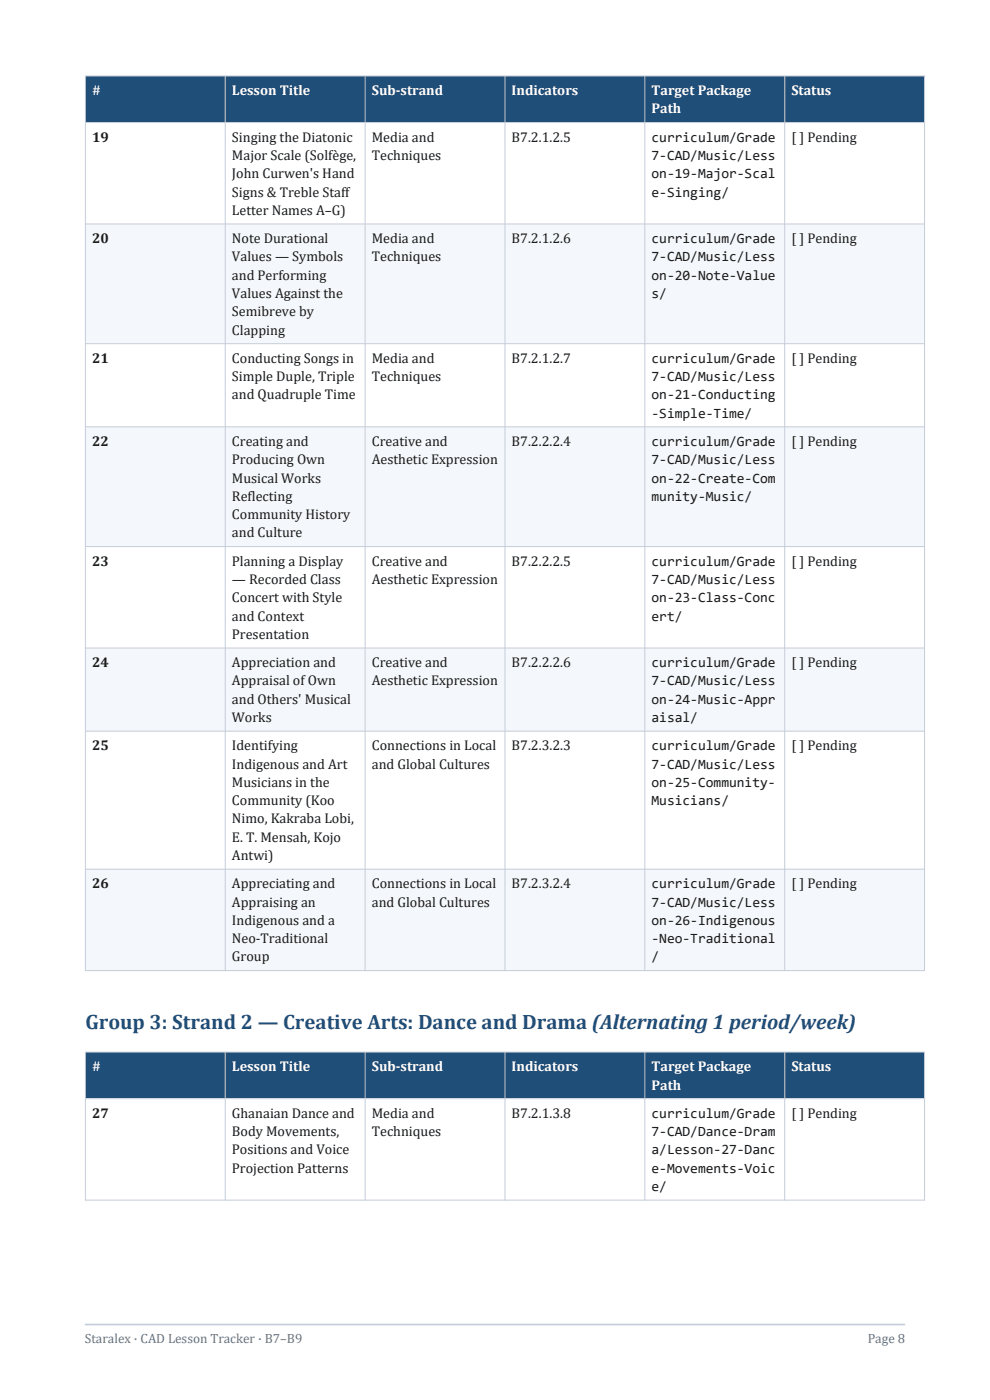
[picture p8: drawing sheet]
<svg xmlns="http://www.w3.org/2000/svg" width="210mm" height="297mm" viewBox="0 0 210 297" stroke-linecap="round" stroke-linejoin="round" font-family="sans-serif">
<defs><g id="words">
<text font-size="4.4" fill="#1f4e79" x="18.1" y="218.2">Group 3: Strand 2 — Creative Arts: Dance and Drama (Alternating 1 period/week)</text>
<g font-size="3" fill="#fff">
<text x="19.5" y="20.2">#</text>
<text x="49.2" y="20.2">Lesson Title</text>
<text x="78.9" y="20.2">Sub-strand</text>
<text x="108.5" y="20.2">Indicators</text>
<text x="138.2" y="20.2">Target Package</text>
<text x="167.9" y="20.2">Status</text>
<text x="138.2" y="24.1">Path</text>
<text x="19.5" y="227.3">#</text>
<text x="49.2" y="227.3">Lesson Title</text>
<text x="78.9" y="227.3">Sub-strand</text>
<text x="108.5" y="227.3">Indicators</text>
<text x="138.2" y="227.3">Target Package</text>
<text x="167.9" y="227.3">Status</text>
<text x="138.2" y="231.1">Path</text>
</g>
<g font-size="3" fill="#1a1a1a">
<text x="19.5" y="30.1">19</text>
<text x="49.2" y="30.1">Singing the Diatonic</text>
<text x="49.2" y="33.9">Major Scale (Solfège,</text>
<text x="78.9" y="30.1">Media and</text>
<text x="78.9" y="33.9">Techniques</text>
<text x="108.5" y="30.1">B7.2.1.2.5</text>
<text x="138.2" y="30.1">curriculum/Grade</text>
<text x="138.2" y="33.9">7-CAD/Music/Less</text>
<text x="167.9" y="30.1">[ ] Pending</text>
<text x="49.2" y="37.8">John Curwen's Hand</text>
<text x="49.2" y="41.7">Signs &amp; Treble Staff</text>
<text x="138.2" y="37.8">on-19-Major-Scal</text>
<text x="138.2" y="41.7">e-Singing/</text>
<text x="49.2" y="45.6">Letter Names A–G)</text>
<text x="19.5" y="51.6">20</text>
<text x="49.2" y="51.6">Note Durational</text>
<text x="78.9" y="51.6">Media and</text>
<text x="108.5" y="51.6">B7.2.1.2.6</text>
<text x="138.2" y="51.6">curriculum/Grade</text>
<text x="167.9" y="51.6">[ ] Pending</text>
<text x="49.2" y="55.5">Values — Symbols</text>
<text x="49.2" y="59.3">and Performing</text>
<text x="78.9" y="55.5">Techniques</text>
<text x="138.2" y="55.5">7-CAD/Music/Less</text>
<text x="138.2" y="59.3">on-20-Note-Value</text>
<text x="49.2" y="63.2">Values Against the</text>
<text x="138.2" y="63.2">s/</text>
<text x="49.2" y="67.1">Semibreve by</text>
<text x="49.2" y="71">Clapping</text>
<text x="19.5" y="77">21</text>
<text x="49.2" y="77">Conducting Songs in</text>
<text x="78.9" y="77">Media and</text>
<text x="108.5" y="77">B7.2.1.2.7</text>
<text x="138.2" y="77">curriculum/Grade</text>
<text x="167.9" y="77">[ ] Pending</text>
<text x="49.2" y="80.9">Simple Duple, Triple</text>
<text x="78.9" y="80.9">Techniques</text>
<text x="138.2" y="80.9">7-CAD/Music/Less</text>
<text x="49.2" y="84.7">and Quadruple Time</text>
<text x="138.2" y="84.7">on-21-Conducting</text>
<text x="138.2" y="88.6">-Simple-Time/</text>
<text x="19.5" y="94.6">22</text>
<text x="49.2" y="94.6">Creating and</text>
<text x="78.9" y="94.6">Creative and</text>
<text x="108.5" y="94.6">B7.2.2.2.4</text>
<text x="138.2" y="94.6">curriculum/Grade</text>
<text x="167.9" y="94.6">[ ] Pending</text>
<text x="49.2" y="98.5">Producing Own</text>
<text x="78.9" y="98.5">Aesthetic Expression</text>
<text x="138.2" y="98.5">7-CAD/Music/Less</text>
<text x="49.2" y="102.4">Musical Works</text>
<text x="49.2" y="106.3">Reflecting</text>
<text x="138.2" y="102.4">on-22-Create-Com</text>
<text x="138.2" y="106.3">munity-Music/</text>
<text x="49.2" y="110.1">Community History</text>
<text x="49.2" y="114">and Culture</text>
<text x="19.5" y="120">23</text>
<text x="49.2" y="120">Planning a Display</text>
<text x="49.2" y="123.9">— Recorded Class</text>
<text x="78.9" y="120">Creative and</text>
<text x="78.9" y="123.9">Aesthetic Expression</text>
<text x="108.5" y="120">B7.2.2.2.5</text>
<text x="138.2" y="120">curriculum/Grade</text>
<text x="138.2" y="123.9">7-CAD/Music/Less</text>
<text x="167.9" y="120">[ ] Pending</text>
<text x="49.2" y="127.8">Concert with Style</text>
<text x="49.2" y="131.7">and Context</text>
<text x="138.2" y="127.8">on-23-Class-Conc</text>
<text x="138.2" y="131.7">ert/</text>
<text x="49.2" y="135.5">Presentation</text>
<text x="19.5" y="141.5">24</text>
<text x="49.2" y="141.5">Appreciation and</text>
<text x="78.9" y="141.5">Creative and</text>
<text x="108.5" y="141.5">B7.2.2.2.6</text>
<text x="138.2" y="141.5">curriculum/Grade</text>
<text x="167.9" y="141.5">[ ] Pending</text>
<text x="49.2" y="145.4">Appraisal of Own</text>
<text x="49.2" y="149.3">and Others' Musical</text>
<text x="78.9" y="145.4">Aesthetic Expression</text>
<text x="138.2" y="145.4">7-CAD/Music/Less</text>
<text x="138.2" y="149.3">on-24-Music-Appr</text>
<text x="49.2" y="153.2">Works</text>
<text x="138.2" y="153.2">aisal/</text>
<text x="19.5" y="159.2">25</text>
<text x="49.2" y="159.2">Identifying</text>
<text x="78.9" y="159.2">Connections in Local</text>
<text x="108.5" y="159.2">B7.2.3.2.3</text>
<text x="138.2" y="159.2">curriculum/Grade</text>
<text x="167.9" y="159.2">[ ] Pending</text>
<text x="49.2" y="163">Indigenous and Art</text>
<text x="49.2" y="166.9">Musicians in the</text>
<text x="78.9" y="163">and Global Cultures</text>
<text x="138.2" y="163">7-CAD/Music/Less</text>
<text x="138.2" y="166.9">on-25-Community-</text>
<text x="49.2" y="170.8">Community (Koo</text>
<text x="138.2" y="170.8">Musicians/</text>
<text x="49.2" y="174.7">Nimo, Kakraba Lobi,</text>
<text x="49.2" y="178.6">E. T. Mensah, Kojo</text>
<text x="49.2" y="182.5">Antwi)</text>
<text x="19.5" y="188.4">26</text>
<text x="49.2" y="188.4">Appreciating and</text>
<text x="78.9" y="188.4">Connections in Local</text>
<text x="108.5" y="188.4">B7.2.3.2.4</text>
<text x="138.2" y="188.4">curriculum/Grade</text>
<text x="167.9" y="188.4">[ ] Pending</text>
<text x="49.2" y="192.3">Appraising an</text>
<text x="49.2" y="196.2">Indigenous and a</text>
<text x="78.9" y="192.3">and Global Cultures</text>
<text x="138.2" y="192.3">7-CAD/Music/Less</text>
<text x="138.2" y="196.2">on-26-Indigenous</text>
<text x="49.2" y="200.1">Neo-Traditional</text>
<text x="49.2" y="204">Group</text>
<text x="138.2" y="200.1">-Neo-Traditional</text>
<text x="138.2" y="204">/</text>
<text x="19.5" y="237.1">27</text>
<text x="49.2" y="237.1">Ghanaian Dance and</text>
<text x="78.9" y="237.1">Media and</text>
<text x="108.5" y="237.1">B7.2.1.3.8</text>
<text x="138.2" y="237.1">curriculum/Grade</text>
<text x="167.9" y="237.1">[ ] Pending</text>
<text x="49.2" y="241">Body Movements,</text>
<text x="49.2" y="244.9">Positions and Voice</text>
<text x="78.9" y="241">Techniques</text>
<text x="138.2" y="241">7-CAD/Dance-Dram</text>
<text x="138.2" y="244.9">a/Lesson-27-Danc</text>
<text x="49.2" y="248.8">Projection Patterns</text>
<text x="138.2" y="248.8">e-Movements-Voic</text>
<text x="138.2" y="252.7">e/</text>
</g>
<g font-size="2.8" fill="#667085">
<text x="18" y="285">Staralex · CAD Lesson Tracker · B7–B9</text>
<text x="184.1" y="285">Page 8</text>
</g>
</g></defs>
<path d="M18 281h174" fill="none" stroke="#c5cdd8" stroke-width=".35"/>
<path d="M18.1 16.1h178v9.9h-178z" fill-rule="evenodd" fill="#1f4e79"/>
<path d="M18.1 26h178v21.5h-178z" fill-rule="evenodd" fill="#fff"/>
<path d="M18.1 47.5h178v25.4h-178z" fill-rule="evenodd" fill="#f4f7fb"/>
<path d="M18.1 72.9h178v17.7h-178z" fill-rule="evenodd" fill="#fff"/>
<path d="M18.1 90.6h178v25.4h-178z" fill-rule="evenodd" fill="#f4f7fb"/>
<path d="M18.1 116h178v21.5h-178z" fill-rule="evenodd" fill="#fff"/>
<path d="M18.1 137.5h178v17.6h-178z" fill-rule="evenodd" fill="#f4f7fb"/>
<path d="M18.1 155.1h178v29.3h-178z" fill-rule="evenodd" fill="#fff"/>
<path d="M18.1 184.4h178v21.5h-178z" fill-rule="evenodd" fill="#f4f7fb"/>
<g fill="none" stroke="#c5cdd8" stroke-width=".21">
<path d="M18.1 16.1h178v189.8h-178zM47.8 16.1v189.8M77.5 16.1v189.8M107.1 16.1v189.8M136.8 16.1v189.8M166.4 16.1v189.8M18.1 26h178M18.1 47.5h178M18.1 72.9h178M18.1 90.6h178M18.1 116h178M18.1 137.5h178"/>
<path d="M18.1 155.1h178M18.1 184.4h178"/>
</g>
<path d="M18.1 223.2h178v9.9h-178z" fill-rule="evenodd" fill="#1f4e79"/>
<path d="M18.1 233.1h178v21.5h-178z" fill-rule="evenodd" fill="#fff"/>
<path d="M18.1 223.2h178v31.4h-178zM18.1 233.1h178M47.8 223.2v31.4M77.5 223.2v31.4M107.1 223.2v31.4M136.8 223.2v31.4M166.4 223.2v31.4" fill="none" stroke="#c5cdd8" stroke-width=".21"/>
<use href="#words"/>
</svg>
